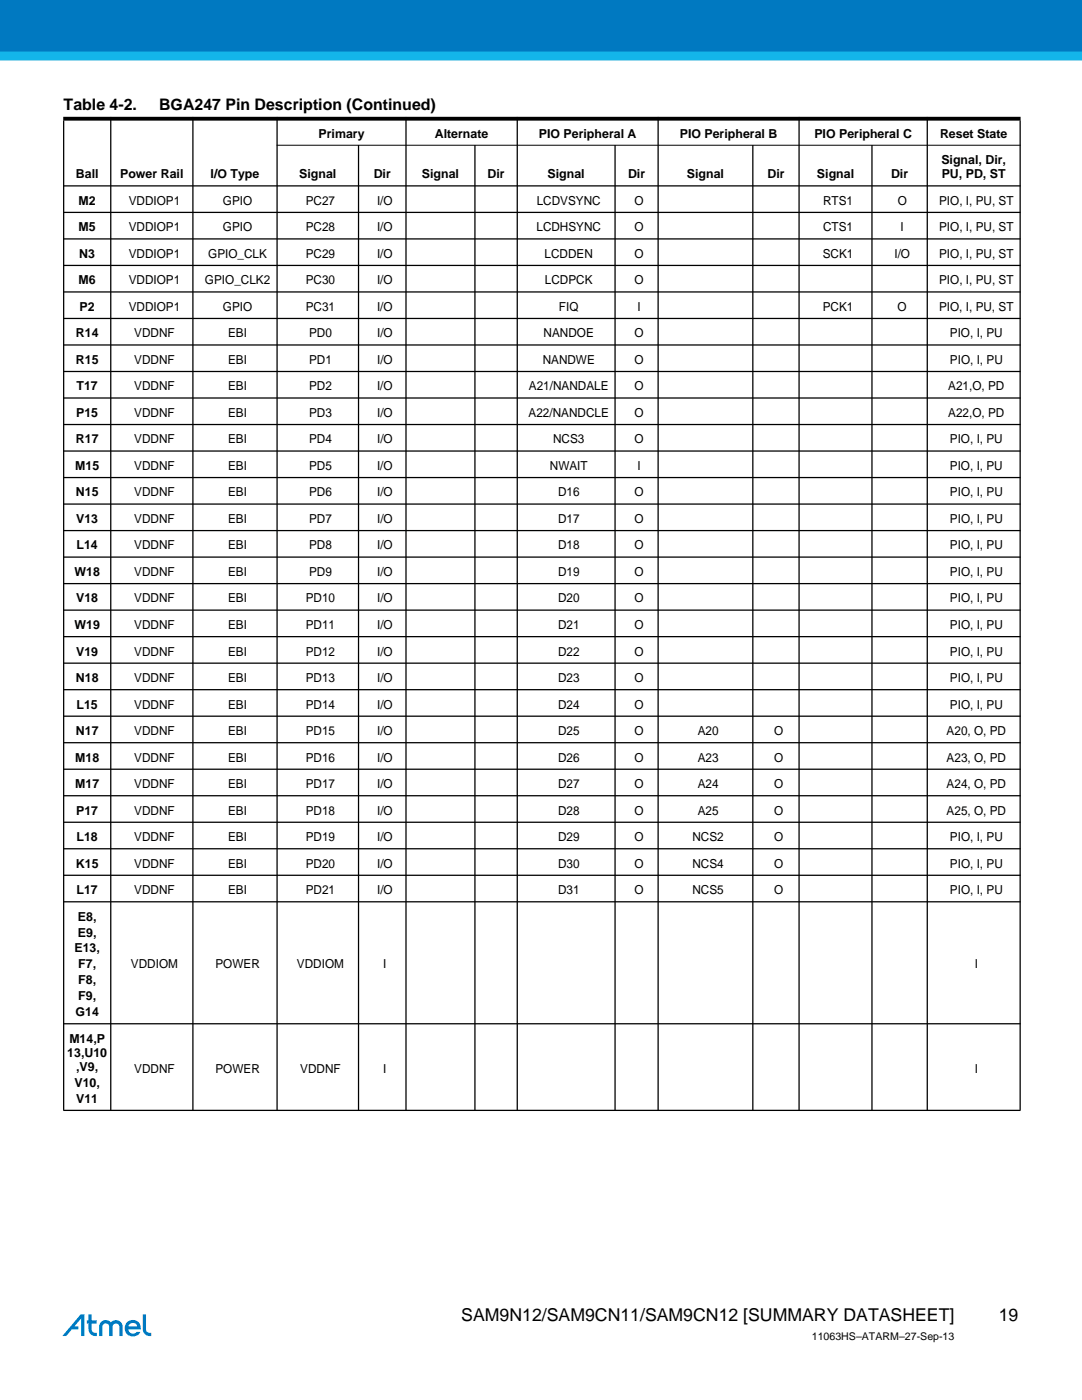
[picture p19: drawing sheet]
<svg xmlns="http://www.w3.org/2000/svg" width="216mm" height="279mm" viewBox="0 0 216 279" stroke-linecap="round" stroke-linejoin="round" font-family="sans-serif">
<defs><g id="words">
<g font-size="3.5">
<text x="92" y="263.7">SAM9N12/SAM9CN11/SAM9CN12 [SUMMARY DATASHEET]</text>
<text x="199.3" y="263.7">19</text>
</g>
<g font-size="3.2">
<text x="12.7" y="21.9">Table 4-2.</text>
<text x="31.8" y="21.9">BGA247 Pin Description (Continued)</text>
</g>
<g font-size="2.5">
<text x="63.6" y="27.5">Primary</text>
<text x="86.8" y="27.5">Alternate</text>
<text x="107.5" y="27.5">PIO Peripheral A</text>
<text x="135.6" y="27.5">PIO Peripheral B</text>
<text x="162.5" y="27.5">PIO Peripheral C</text>
<text x="187.6" y="27.5">Reset State</text>
<text x="15.1" y="35.6">Ball</text>
<text x="24" y="35.6">Power Rail</text>
<text x="42" y="35.6">I/O Type</text>
<text x="59.7" y="35.6">Signal</text>
<text x="74.6" y="35.6">Dir</text>
<text x="84.2" y="35.6">Signal</text>
<text x="97.3" y="35.6">Dir</text>
<text x="109.3" y="35.6">Signal</text>
<text x="125.3" y="35.6">Dir</text>
<text x="137.1" y="35.6">Signal</text>
<text x="153.1" y="35.6">Dir</text>
<text x="163" y="35.6">Signal</text>
<text x="177.8" y="35.6">Dir</text>
<text x="187.8" y="32.7">Signal, Dir,</text>
<text x="187.9" y="35.6">PU, PD, ST</text>
<text x="15.7" y="40.9">M2</text>
<text x="25.7" y="40.9">VDDIOP1</text>
<text x="44.5" y="40.9">GPIO</text>
<text x="61" y="40.9">PC27</text>
<text x="75.2" y="40.9">I/O</text>
<text x="107.1" y="40.9">LCDVSYNC</text>
<text x="126.6" y="40.9">O</text>
<text x="164.2" y="40.9">RTS1</text>
<text x="179.1" y="40.9">O</text>
<text x="187.4" y="40.9">PIO, I, PU, ST</text>
<text x="15.7" y="46.2">M5</text>
<text x="25.7" y="46.2">VDDIOP1</text>
<text x="44.5" y="46.2">GPIO</text>
<text x="61" y="46.2">PC28</text>
<text x="75.2" y="46.2">I/O</text>
<text x="107" y="46.2">LCDHSYNC</text>
<text x="126.6" y="46.2">O</text>
<text x="164.2" y="46.2">CTS1</text>
<text x="179.7" y="46.2">I</text>
<text x="187.4" y="46.2">PIO, I, PU, ST</text>
<text x="15.8" y="51.4">N3</text>
<text x="25.7" y="51.4">VDDIOP1</text>
<text x="41.6" y="51.4">GPIO_CLK</text>
<text x="61" y="51.4">PC29</text>
<text x="75.2" y="51.4">I/O</text>
<text x="108.7" y="51.4">LCDDEN</text>
<text x="126.6" y="51.4">O</text>
<text x="164.2" y="51.4">SCK1</text>
<text x="178.5" y="51.4">I/O</text>
<text x="187.4" y="51.4">PIO, I, PU, ST</text>
<text x="15.7" y="56.7">M6</text>
<text x="25.7" y="56.7">VDDIOP1</text>
<text x="40.9" y="56.7">GPIO_CLK2</text>
<text x="61" y="56.7">PC30</text>
<text x="75.2" y="56.7">I/O</text>
<text x="108.7" y="56.7">LCDPCK</text>
<text x="126.6" y="56.7">O</text>
<text x="187.4" y="56.7">PIO, I, PU, ST</text>
<text x="15.9" y="62">P2</text>
<text x="25.7" y="62">VDDIOP1</text>
<text x="44.5" y="62">GPIO</text>
<text x="61" y="62">PC31</text>
<text x="75.2" y="62">I/O</text>
<text x="111.5" y="62">FIQ</text>
<text x="127.2" y="62">I</text>
<text x="164.2" y="62">PCK1</text>
<text x="179.1" y="62">O</text>
<text x="187.4" y="62">PIO, I, PU, ST</text>
<text x="15.1" y="67.3">R14</text>
<text x="26.8" y="67.3">VDDNF</text>
<text x="45.5" y="67.3">EBI</text>
<text x="61.7" y="67.3">PD0</text>
<text x="75.2" y="67.3">I/O</text>
<text x="108.5" y="67.3">NANDOE</text>
<text x="126.6" y="67.3">O</text>
<text x="189.5" y="67.3">PIO, I, PU</text>
<text x="15.1" y="72.6">R15</text>
<text x="15.3" y="77.9">T17</text>
<text x="26.8" y="72.6">VDDNF</text>
<text x="26.8" y="77.9">VDDNF</text>
<text x="45.5" y="77.9">EBI</text>
<text x="45.5" y="72.6">EBI</text>
<text x="61.7" y="72.6">PD1</text>
<text x="61.7" y="77.9">PD2</text>
<text x="75.2" y="77.9">I/O</text>
<text x="75.2" y="72.6">I/O</text>
<text x="105.5" y="77.9">A21/NANDALE</text>
<text x="108.3" y="72.6">NANDWE</text>
<text x="126.6" y="77.9">O</text>
<text x="126.6" y="72.6">O</text>
<text x="189.2" y="77.9">A21,O, PD</text>
<text x="189.5" y="72.6">PIO, I, PU</text>
<text x="15.2" y="83.2">P15</text>
<text x="26.8" y="83.2">VDDNF</text>
<text x="45.5" y="83.2">EBI</text>
<text x="61.7" y="83.2">PD3</text>
<text x="75.2" y="83.2">I/O</text>
<text x="105.5" y="83.2">A22/NANDCLE</text>
<text x="126.6" y="83.2">O</text>
<text x="189.2" y="83.2">A22,O, PD</text>
<text x="15.1" y="88.5">R17</text>
<text x="26.8" y="88.5">VDDNF</text>
<text x="45.5" y="88.5">EBI</text>
<text x="61.7" y="88.5">PD4</text>
<text x="75.2" y="88.5">I/O</text>
<text x="110.4" y="88.5">NCS3</text>
<text x="126.6" y="88.5">O</text>
<text x="189.5" y="88.5">PIO, I, PU</text>
<text x="15" y="93.8">M15</text>
<text x="26.8" y="93.8">VDDNF</text>
<text x="45.5" y="93.8">EBI</text>
<text x="61.7" y="93.8">PD5</text>
<text x="75.2" y="93.8">I/O</text>
<text x="109.7" y="93.8">NWAIT</text>
<text x="127.2" y="93.8">I</text>
<text x="189.5" y="93.8">PIO, I, PU</text>
<text x="15.1" y="99.1">N15</text>
<text x="26.8" y="99.1">VDDNF</text>
<text x="45.5" y="99.1">EBI</text>
<text x="61.7" y="99.1">PD6</text>
<text x="75.2" y="99.1">I/O</text>
<text x="111.3" y="99.1">D16</text>
<text x="126.6" y="99.1">O</text>
<text x="189.5" y="99.1">PIO, I, PU</text>
<text x="15.2" y="104.4">V13</text>
<text x="26.8" y="104.4">VDDNF</text>
<text x="45.5" y="104.4">EBI</text>
<text x="61.7" y="104.4">PD7</text>
<text x="75.2" y="104.4">I/O</text>
<text x="111.3" y="104.4">D17</text>
<text x="126.6" y="104.4">O</text>
<text x="189.5" y="104.4">PIO, I, PU</text>
<text x="15.3" y="109.7">L14</text>
<text x="26.8" y="109.7">VDDNF</text>
<text x="45.5" y="109.7">EBI</text>
<text x="61.7" y="109.7">PD8</text>
<text x="75.2" y="109.7">I/O</text>
<text x="111.3" y="109.7">D18</text>
<text x="126.6" y="109.7">O</text>
<text x="189.5" y="109.7">PIO, I, PU</text>
<text x="14.9" y="114.9">W18</text>
<text x="26.8" y="114.9">VDDNF</text>
<text x="45.5" y="114.9">EBI</text>
<text x="61.7" y="114.9">PD9</text>
<text x="75.2" y="114.9">I/O</text>
<text x="111.3" y="114.9">D19</text>
<text x="126.6" y="114.9">O</text>
<text x="189.5" y="114.9">PIO, I, PU</text>
<text x="14.9" y="125.5">W19</text>
<text x="15.2" y="120.2">V18</text>
<text x="26.8" y="120.2">VDDNF</text>
<text x="26.8" y="125.5">VDDNF</text>
<text x="45.5" y="120.2">EBI</text>
<text x="45.5" y="125.5">EBI</text>
<text x="61" y="120.2">PD10</text>
<text x="61" y="125.5">PD11</text>
<text x="75.2" y="120.2">I/O</text>
<text x="75.2" y="125.5">I/O</text>
<text x="111.3" y="120.2">D20</text>
<text x="111.3" y="125.5">D21</text>
<text x="126.6" y="120.2">O</text>
<text x="126.6" y="125.5">O</text>
<text x="189.5" y="120.2">PIO, I, PU</text>
<text x="189.5" y="125.5">PIO, I, PU</text>
<text x="15.2" y="130.8">V19</text>
<text x="26.8" y="130.8">VDDNF</text>
<text x="45.5" y="130.8">EBI</text>
<text x="61" y="130.8">PD12</text>
<text x="75.2" y="130.8">I/O</text>
<text x="111.3" y="130.8">D22</text>
<text x="126.6" y="130.8">O</text>
<text x="189.5" y="130.8">PIO, I, PU</text>
<text x="15.1" y="136.1">N18</text>
<text x="26.8" y="136.1">VDDNF</text>
<text x="45.5" y="136.1">EBI</text>
<text x="61" y="136.1">PD13</text>
<text x="75.2" y="136.1">I/O</text>
<text x="111.3" y="136.1">D23</text>
<text x="126.6" y="136.1">O</text>
<text x="189.5" y="136.1">PIO, I, PU</text>
<text x="15.3" y="141.4">L15</text>
<text x="26.8" y="141.4">VDDNF</text>
<text x="45.5" y="141.4">EBI</text>
<text x="61" y="141.4">PD14</text>
<text x="75.2" y="141.4">I/O</text>
<text x="111.3" y="141.4">D24</text>
<text x="126.6" y="141.4">O</text>
<text x="189.5" y="141.4">PIO, I, PU</text>
<text x="15.1" y="146.7">N17</text>
<text x="26.8" y="146.7">VDDNF</text>
<text x="45.5" y="146.7">EBI</text>
<text x="61" y="146.7">PD15</text>
<text x="75.2" y="146.7">I/O</text>
<text x="111.3" y="146.7">D25</text>
<text x="126.6" y="146.7">O</text>
<text x="139.2" y="146.7">A20</text>
<text x="154.4" y="146.7">O</text>
<text x="188.9" y="146.7">A20, O, PD</text>
<text x="15" y="152">M18</text>
<text x="26.8" y="152">VDDNF</text>
<text x="45.5" y="152">EBI</text>
<text x="61" y="152">PD16</text>
<text x="75.2" y="152">I/O</text>
<text x="111.3" y="152">D26</text>
<text x="126.6" y="152">O</text>
<text x="139.2" y="152">A23</text>
<text x="154.4" y="152">O</text>
<text x="188.9" y="152">A23, O, PD</text>
<text x="15" y="157.3">M17</text>
<text x="26.8" y="157.3">VDDNF</text>
<text x="45.5" y="157.3">EBI</text>
<text x="61" y="157.3">PD17</text>
<text x="75.2" y="157.3">I/O</text>
<text x="111.3" y="157.3">D27</text>
<text x="126.6" y="157.3">O</text>
<text x="139.2" y="157.3">A24</text>
<text x="154.4" y="157.3">O</text>
<text x="188.9" y="157.3">A24, O, PD</text>
<text x="15.2" y="162.6">P17</text>
<text x="15.3" y="167.9">L18</text>
<text x="26.8" y="162.6">VDDNF</text>
<text x="26.8" y="167.9">VDDNF</text>
<text x="45.5" y="162.6">EBI</text>
<text x="45.5" y="167.9">EBI</text>
<text x="61" y="162.6">PD18</text>
<text x="61" y="167.9">PD19</text>
<text x="75.2" y="162.6">I/O</text>
<text x="75.2" y="167.9">I/O</text>
<text x="111.3" y="162.6">D28</text>
<text x="111.3" y="167.9">D29</text>
<text x="126.6" y="162.6">O</text>
<text x="126.6" y="167.9">O</text>
<text x="138.2" y="167.9">NCS2</text>
<text x="139.2" y="162.6">A25</text>
<text x="154.4" y="162.6">O</text>
<text x="154.4" y="167.9">O</text>
<text x="188.9" y="162.6">A25, O, PD</text>
<text x="189.5" y="167.9">PIO, I, PU</text>
<text x="15.1" y="173.2">K15</text>
<text x="26.8" y="173.2">VDDNF</text>
<text x="45.5" y="173.2">EBI</text>
<text x="61" y="173.2">PD20</text>
<text x="75.2" y="173.2">I/O</text>
<text x="111.3" y="173.2">D30</text>
<text x="126.6" y="173.2">O</text>
<text x="138.2" y="173.2">NCS4</text>
<text x="154.4" y="173.2">O</text>
<text x="189.5" y="173.2">PIO, I, PU</text>
<text x="15.3" y="178.4">L17</text>
<text x="26.8" y="178.4">VDDNF</text>
<text x="45.5" y="178.4">EBI</text>
<text x="61" y="178.4">PD21</text>
<text x="75.2" y="178.4">I/O</text>
<text x="111.3" y="178.4">D31</text>
<text x="126.6" y="178.4">O</text>
<text x="138.2" y="178.4">NCS5</text>
<text x="154.4" y="178.4">O</text>
<text x="189.5" y="178.4">PIO, I, PU</text>
<text x="15.6" y="183.7">E8,</text>
<text x="14.9" y="190.1">E13,</text>
<text x="15.6" y="186.9">E9,</text>
<text x="15.6" y="193.3">F7,</text>
<text x="15.6" y="196.4">F8,</text>
<text x="26.1" y="193.3">VDDIOM</text>
<text x="43" y="193.3">POWER</text>
<text x="59.2" y="193.3">VDDIOM</text>
<text x="76.5" y="193.3">I</text>
<text x="194.5" y="193.3">I</text>
<text x="15.1" y="202.8">G14</text>
<text x="15.6" y="199.6">F9,</text>
<text x="13.8" y="208.1">M14,P</text>
<text x="13.4" y="210.9">13,U10</text>
<text x="15.2" y="213.7">,V9,</text>
<text x="26.8" y="214.1">VDDNF</text>
<text x="43" y="214.1">POWER</text>
<text x="59.9" y="214.1">VDDNF</text>
<text x="76.5" y="214.1">I</text>
<text x="194.5" y="214.1">I</text>
<text x="14.9" y="216.9">V10,</text>
<text x="15.2" y="220.1">V11</text>
</g>
<text font-size="2.1" x="162" y="267.3">11063HS–ATARM–27-Sep-13</text>
</g></defs>
<path d="M0 10.2h215.9v1.7h-215.9z" fill="#13b5ea"/>
<path d="M0 10.2h215.9v1.7h-215.9z" fill="none" stroke="#13b5ea" stroke-width=".25"/>
<path d="M0 0h215.9v10.2h-215.9z" fill="#0079c1"/>
<path d="M0 0h215.9v10.2h-215.9z" fill="none" stroke="#0079c1" stroke-width=".25"/>
<path d="M12.4 262.3h17.8v4.4h-17.8z" fill="#fff"/>
<g fill="#0079c1">
<path d="M28.5 262.3h.6v3a.78 .78 0 0 0 1.1 .7v.6a1.41 1.41 0 0 1-1.7-1.3z"/>
<path d="M20.2 263.8a1.32 1.32 0 0 1 1.9 .1 1.34 1.34 0 0 1 1.5-.4 1.34 1.34 0 0 1 .9 1.3v1.8h-.7v-1.8a.68 .68 0 0 0-.7-.7 .68 .68 0 0 0-.6 .7v1.8h-.7v-1.8a.68 .68 0 0 0-.7-.7 .68 .68 0 0 0-.7 .7v1.8h-.6v-2z"/>
<path d="M16.1 262.3h.8v4.3h-.7v-3.5l-1.3 1.6h.7v.6h-1.3l-1.1 1.3h-.8z"/>
<path d="M17.7 262.3h.6v1.2h1v.6h-1v1.2a.77 .77 0 0 0 1 .7v.6a1.4 1.4 0 0 1-1.6-1.3v-1.2h-.4v-.6h.4z"/>
<path d="M25.3 263.9a1.66 1.66 0 0 0 .2 2.5 1.66 1.66 0 0 0 2.5-.6h-.7a.94 .94 0 0 1-1 .3 .94 .94 0 0 1-.7-.8h2.5a1.62 1.62 0 0 0-.9-1.7 1.62 1.62 0 0 0-1.9 .3zM25.9 264.2a.89 .89 0 0 1 1.5 .5h-1.8z"/>
</g>
<g fill="#000" stroke="#000" stroke-width=".25">
<path d="M12.6 37.1h191zM12.6 42.4h191zM12.6 47.7h191zM12.6 53h191zM12.6 58.3h191zM12.6 63.6h191zM12.6 68.8h191zM12.6 74.1h191zM12.6 79.4h191zM12.6 84.7h191zM12.6 90h191zM12.6 95.3h191z"/>
<path d="M12.6 100.6h191zM12.6 105.9h191zM12.6 111.2h191zM12.6 116.5h191zM12.6 121.8h191zM12.6 127.1h191zM12.6 132.3h191zM12.6 137.6h191zM12.6 142.9h191zM12.6 148.2h191zM12.6 153.5h191zM12.6 158.8h191z"/>
<path d="M12.6 164.1h191zM12.6 169.4h191zM12.6 174.7h191zM12.6 180h191zM12.6 204.3h191zM12.7 24v197.5zM22.1 23.3v198.4zM38.5 23.3v198.4zM55.3 23.3v198.4zM71.5 28.9v192.8zM81 23.3v198.4zM94.8 28.9v192.8z"/>
<path d="M103.2 23.3v198.4zM122.7 28.9v192.8zM131.3 23.3v198.4zM150.2 28.9v192.8zM159.4 23.3v198.4zM174 28.9v192.8zM185 23.3v198.4zM203.6 24v197.5zM12.6 221.6h191z"/>
</g>
<path d="M12.6 23.7h191z" fill="#000" stroke="#000" stroke-width=".76" stroke-linecap="butt"/>
<path d="M55.2 29h148.4z" fill="#000" stroke="#000" stroke-width=".2"/>
<use href="#words"/>
</svg>
